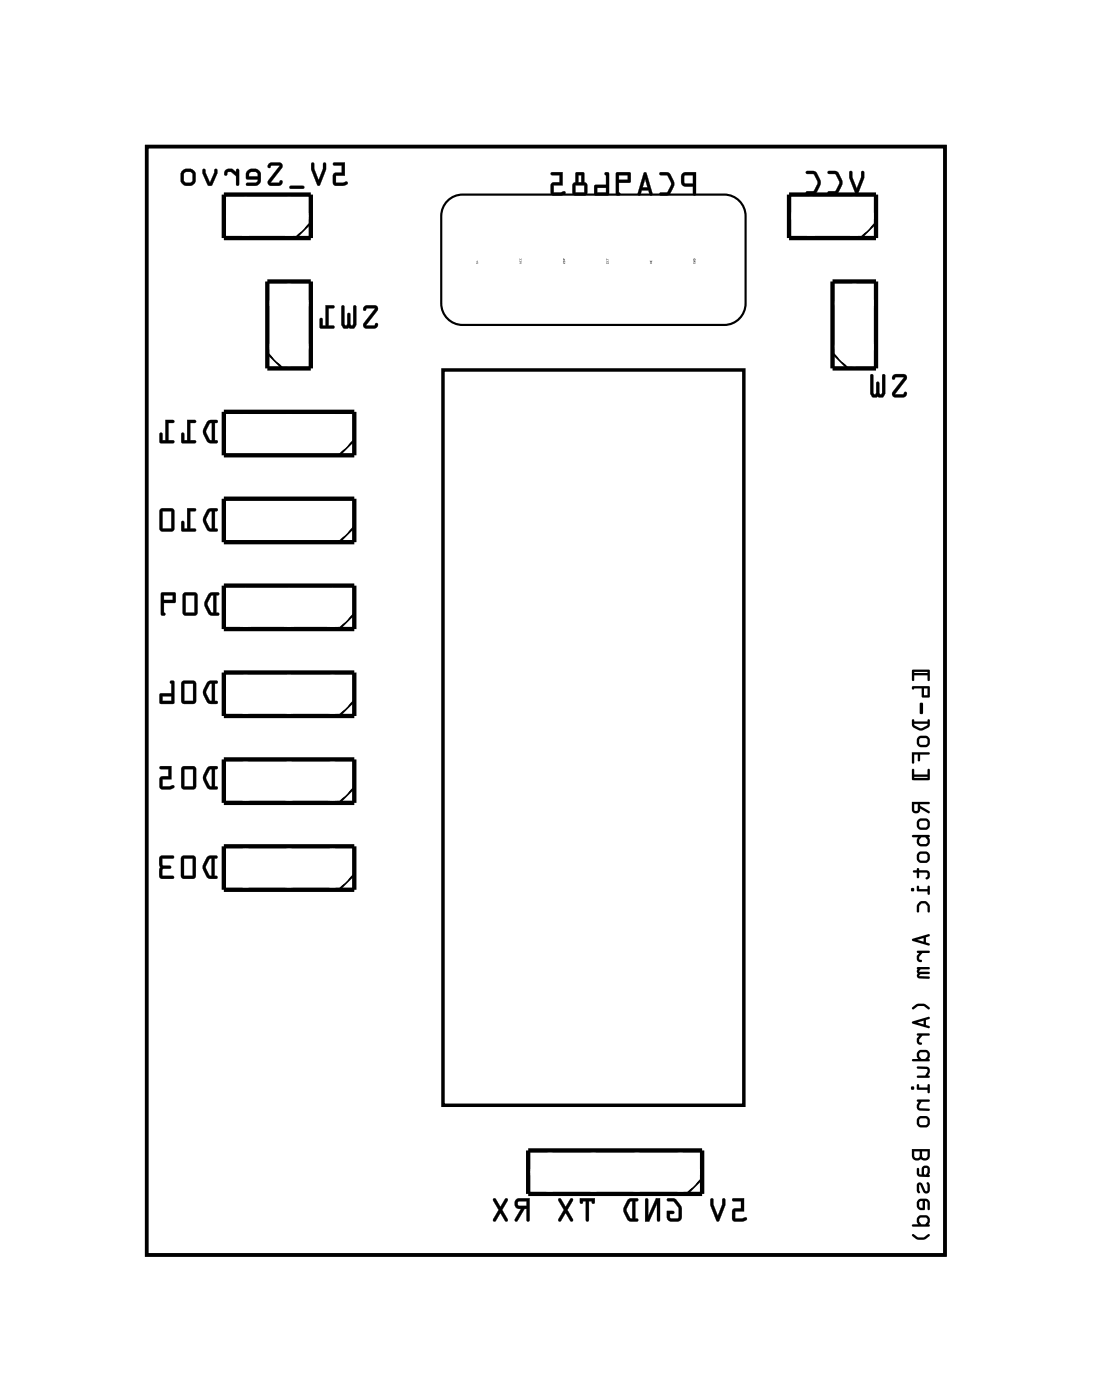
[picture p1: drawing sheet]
<svg xmlns="http://www.w3.org/2000/svg" width="64mm" height="82mm" viewBox="0 0 64 82" stroke-linecap="round" stroke-linejoin="round" font-family="sans-serif">
<path d="M8.6 8.6h46.6v64.8h-46.6zM25.9 21.6h17.6v43h-17.6z" fill="none" stroke="#000" stroke-width=".2"/>
<path d="M8.6 8.6h46.6v64.8h-46.6z" fill="none" stroke="#000" stroke-width=".06"/>
<g fill="#000">
<path d="M19.5 9.5v.2h.5v.4h-.5v.7l.1 .1h.4a.15 .15 0 0 0 .2-.1 .15 .15 0 0 0 0-.2l-.6 .1v-.4h.5v-.8zM18.2 9.5v.4l.3 .9h.2l.3-.9v-.3h-.1v.3l-.3 .6-.2-.6-.1-.3zM16.9 10.9l.1 .1h.7l.1-.1h-.1zM15.7 9.6l-.1 .1 .1 .1 .2-.1h.4l-.6 .8v.2l.1 .2 .6-.1 .1-.1v-.2l-.2 .2h-.5l.7-.9v-.2l-.2-.1zM14.5 10l-.1 .2v.3h.7l-.2 .2h-.5v.1h.7l.1-.3v-.5l-.3-.1h-.3zM14.6 10.1h.4l.1 .2h-.6zM13.2 9.9l-.1 .2a.11 .11 0 0 0 .1 .2 .11 .11 0 0 0 .1-.2l.2-.1 .3 .3v.5h.1v-.9h-.1v.2l-.2-.2zM11.9 9.9l-.1 .2 .3 .7h.3l.3-.7v-.2h-.2l-.2 .8-.3-.8zM10.5 10.4a.5 .5 0 0 0 1 0 .5 .5 0 0 0-1 0zM10.8 10.1l.3-.1 .1 .2v.4v.1h-.3l-.2-.1z"/>
<path d="M19.5 9.5v.2h.5v.4h-.5v.7l.1 .1 .7-.1a.1 .1 0 0 0 0-.1 .1 .1 0 0 0-.1-.1l-.6 .1v-.4h.6v-.8zM19.5 9.5h.6v.8h-.5v.4l.6-.1 .1 .1v.1l-.7 .1-.1-.2v-.5l.5-.1v-.4h-.5zM18.2 9.5v.4l.4 1 .5-1v-.3a.1 .1 0 0 0-.1-.1 .1 .1 0 0 0-.1 .1v.3l-.3 .6-.2-.6v-.3zM18.2 9.5l.1 .1v.3l.3 .7 .3-.7v-.3h.1v.3l-.3 .9h-.2l-.3-.9zM16.9 10.9l.1 .1h.7a.1 .1 0 0 0 .1 0 .1 .1 0 0 0-.1-.1zM16.9 10.9h.8h.1l-.1 .1h-.7zM15.7 9.6l-.1 .1a.13 .13 0 0 0 .2 .1 .13 .13 0 0 0 .1-.1h.4l-.6 .8a.21 .21 0 0 0-.1 .3 .21 .21 0 0 0 .2 .1h.6l.1-.3a.13 .13 0 0 0-.1 0 .13 .13 0 0 0-.1 .1h-.5l.7-.9a.21 .21 0 0 0-.2-.3zM15.7 9.6l.6-.1a.2 .2 0 0 1 .2 .3l-.7 .9h.5l.2-.1-.1 .2h-.6l-.1-.2 .6-.9h-.4l-.2 .1zM14.5 10l-.1 .2v.3h.7l-.2 .2h-.4a.1 .1 0 0 0-.1 .1 .1 .1 0 0 0 .1 .1h.4l.2-.1 .1-.1v-.5l-.2-.3h-.4zM14.5 10l.1-.1h.3l.3 .1v.5l-.1 .3h-.7v-.1h.5l.2-.2h-.7v-.3zM14.6 10.1h.4l.1 .2h-.6zM14.6 10.1l-.1 .2h.6l-.1-.3zM13.2 9.9l-.1 .2a.11 .11 0 0 0 .1 .2 .11 .11 0 0 0 .1-.2l.2-.1 .3 .3v.5a.1 .1 0 0 0 .1 .1 .1 .1 0 0 0 .1-.1v-.8a.1 .1 0 0 0-.1-.1 .1 .1 0 0 0-.1 .1v.1l-.2-.2zM13.2 10l.4-.1 .2 .2v-.2h.1v.9h-.1v-.5l-.3-.3h-.2l-.1 .3zM11.8 9.9v.2l.4 .8 .2-.1 .3-.8a.1 .1 0 0 0-.1-.1 .1 .1 0 0 0-.1 .1l-.2 .7-.3-.8zM11.9 9.9h.1l.3 .8 .2-.8h.2v.2l-.3 .7h-.3l-.3-.7zM10.5 10.4a.51 .51 0 0 0 1 0 .51 .51 0 0 0-1 0zM10.5 10.4a.5 .5 0 0 1 1 0 .5 .5 0 0 1-1 0zM10.8 10.1h.3h.1v.5v.1l-.4-.1zM10.8 10.1l-.1 .5 .2 .1h.3l.1-.1v-.5l-.2-.1z"/>
<path d="M21.3 17.9l-.1 .2 .1 .1 .2-.2 .4 .1-.6 .8-.1 .2 .2 .1h.5l.2-.1-.1-.2-.2 .1h-.4l.6-.8 .1-.2-.2-.2zM20 17.9l-.1 1.1 .2 .2h.6l.1-.2v-1.1h-.1h-.1v1l-.1 .1v-.1v-.5l-.1-.1-.1 .1v.5l-.1 .1-.1-1.1zM19 17.8v1.2h-.2v-.4h-.1v.6h.8v-.2h-.3v-1h.3v-.1z"/>
<path d="M21.3 17.9l-.1 .2a.13 .13 0 0 0 .1 .1 .14 .14 0 0 0 .2-.2l.4 .1-.7 .8a.21 .21 0 0 0 0 .2 .21 .21 0 0 0 .2 .1h.5l.2-.2a.13 .13 0 0 0-.2-.1 .13 .13 0 0 0-.1 .1h-.4l.6-.8a.21 .21 0 0 0-.1-.4zM21.3 17.9h.6a.2 .2 0 0 1 .1 .3l-.6 .8h.4l.2-.1v.2l-.7 .1-.1-.3 .7-.9h-.4l-.2 .2zM20 17.9l-.1 1.1 .2 .2 .3-.1 .3 .1 .1-.2v-1.1a.1 .1 0 0 0-.1-.1 .1 .1 0 0 0-.1 .1v1.1l-.1-.1v-.5a.1 .1 0 0 0-.1-.1 .1 .1 0 0 0-.1 .1v.5l-.1 .1-.1-1.1zM20 17.9h.1l.1 1.1 .1-.1v-.6l.2 .1v.5v.1h.1v-1.1h.1h.1v1.1l-.1 .2-.3-.1-.3 .1-.2-.2zM19 17.8v1.2h-.2l.1-.3a.1 .1 0 0 0-.1-.1 .1 .1 0 0 0-.1 .1v.5h.8a.1 .1 0 0 0 .1-.1 .1 .1 0 0 0-.1-.1h-.3v-1h.3a.1 .1 0 0 0 .1-.1 .1 .1 0 0 0-.1-.1zM19 17.8l.5 .1v.1h-.3v1h.3v.2h-.8v-.6h.1v.4h.2z"/>
<path d="M27.8 15.4h.1h-.1l.1-.1zM27.8 15.3a.05 .05 0 0 0 .1 0 .05 .05 0 0 0-.1 0z"/>
<path d="M27.8 15.4h.1h-.1l.1-.1zM27.8 15.4l.1-.1-.1 .1h.1zM27.9 15.2v.1zM27.9 15.2v.1z"/>
<path d="M30.3 15.4h.2h-.1l.1-.1zM30.4 15.3a.05 .05 0 0 0 .1 0 .05 .05 0 0 0-.1 0zM30.4 15.1a.05 .05 0 0 0 .1 0 .05 .05 0 0 0-.1 0z"/>
<path d="M30.3 15.4h.2h-.1l.1-.1zM30.4 15.4l.1-.1-.1 .1h.1zM30.4 15.3a.05 .05 0 0 0 .1 0 .05 .05 0 0 0-.1 0zM30.4 15.3a.05 .05 0 0 1 .1 0 .05 .05 0 0 1-.1 0zM30.4 15.1a.05 .05 0 0 0 .1 0 .05 .05 0 0 0-.1 0zM30.4 15.1a.05 .05 0 0 1 .1 0 .05 .05 0 0 1-.1 0z"/>
<path d="M32.9 15.3l.1 .1zM32.9 15.3h.1zM32.9 15.3h.1zM32.9 15.1v.1h.1z"/>
<path d="M32.9 15.3v.1h.1zM32.9 15.3l.1 .1zM32.9 15.3h.1zM32.9 15.3h.1zM32.9 15.3h.1zM32.9 15.3h.1zM32.9 15.1v.1h.1zM32.9 15.1l.1 .1h-.1z"/>
<path d="M35.4 15.3l.2 .1zM35.4 15.3a.05 .05 0 0 0 .1 0 .05 .05 0 0 0-.1 0zM35.4 15.1v.1h.2z"/>
<path d="M35.4 15.3v.1h.2zM35.4 15.3l.1 .1zM35.4 15.3a.05 .05 0 0 0 .1 0 .05 .05 0 0 0-.1 0zM35.4 15.3a.05 .05 0 0 1 .1 0 .05 .05 0 0 1-.1 0zM35.4 15.1v.1h.2zM35.4 15.1l.2 .1h-.2z"/>
<path d="M38 15.4h.1zM38 15.4h.1zM38 15.2v.1h.1v-.1v.1z"/>
<path d="M38 15.4h.1zM38 15.4a.05 .05 0 0 1 .1 0 .05 .05 0 0 1-.1 0zM38 15.4h.1zM38 15.4h.1zM38 15.2v.1h.1v-.1v.1zM38 15.2l.1 .1v-.1v.1h-.1z"/>
<path d="M40.5 15.4h.1zM40.5 15.2l.1 .1h-.1h.1l-.1-.1h.1zM40.5 15.1l.1 .1zM40.5 15.2h.1z"/>
<path d="M40.5 15.4h.1zM40.5 15.4h.1h-.1zM40.5 15.2l.1 .1h-.1h.1l-.1-.1h.1zM40.5 15.2h.1h-.1l.1 .1h-.1h.1zM40.5 15.1l.1 .1zM40.5 15.1l.1 .1zM40.5 15.2h.1zM40.5 15.2h.1z"/>
<path d="M39.9 10.1l-.1 .2v.4l.2 .2h.5v.5h.1l.1-1.3zM40 10.3l.5-.1v.5h-.5zM38.5 10.1l.1 .1 .4 .1 .2 .4-.2 .5-.4 .1-.1 .1h.1a.6 .6 0 0 0 .8-.6l-.1-.2-.2-.4-.2-.1zM37.6 10.1l-.3 1.3h.1l.1-.3h.4l.1 .3h.1v-.1l-.3-1.2zM37.7 10.5l.1 .5h-.3zM36 10.1v1.2l.2 .1v-.1v-.6h.6v-.5v-.1zM36.2 10.2h.5v.3h-.5zM35.3 10.1l.1 .7h-.7l.1 .6h.8v-1.2l-.1-.1zM34.9 11h.5v.3h-.5zM33.6 10.1v.6l-.2 .1 .1 .5 .1 .1h.6l.1-.1v-.5l-.2-.1v-.6zM33.6 10.8h.5v.5h-.5zM33.8 10.2h.2v.5h-.2zM32.2 10.1v.1h.5v.5h-.5v.6l.1 .1h.4a.15 .15 0 0 0 .3 0 .15 .15 0 0 0-.1-.2l-.6 .1v-.5h.6v-.7z"/>
<path d="M39.9 10.1l-.1 .2v.4l.2 .2h.5v.4a.1 .1 0 0 0 .1 .1 .1 .1 0 0 0 .1-.1v-1.2h-.6zM39.9 10.2l.8-.1-.1 1.3h-.1v-.5h-.5l-.2-.2zM40 10.3l.5-.1v.5h-.5zM40 10.3v.4h.5v-.5zM38.5 10.1l.1 .1 .4 .1 .2 .4-.2 .5h-.4a.1 .1 0 0 0-.1 .1 .1 .1 0 0 0 .1 .1l.5-.1 .3-.6-.3-.6zM38.6 10.1h.5l.2 .5a.83 .83 0 0 1-.3 .8h-.4l-.1-.1h.1l.4-.1 .2-.3v-.3l-.2-.4h-.4zM37.6 10.1l-.4 1.3h.2l.1-.3h.4l.1 .3h.1v-.1l-.3-1.2zM37.6 10.1h.2l.3 1.2v.1h-.2v-.3h-.4l-.1 .3-.2-.1zM37.7 10.5l.1 .5h-.3zM37.7 10.4l-.2 .6h.3zM36 10.1v1.2l.2 .1a.09 .09 0 0 0 .1-.1 .09 .09 0 0 0-.1 0v-.6h.6l.1-.5-.1-.1zM36 10.1h.8v.1v.5h-.7v.6h.1v.1l-.2-.1zM36.2 10.2h.5v.3h-.5zM36.1 10.2v.3h.6v-.3zM35.3 10.1l.1 .7h-.7l.1 .6h.8v-1.2l-.1-.1zM35.3 10.1l.3 .1v1.2h-.8l-.1-.6h.7zM34.9 11h.5v.3h-.5zM34.9 11v.3h.5v-.3zM33.6 10.1v.6l-.2 .1v.5l.2 .1h.6l.1-.1v-.5l-.2-.1v-.6zM33.6 10.1h.5v.6l.2 .1v.5l-.1 .1h-.6l-.1-.1-.1-.5 .2-.1zM33.6 10.8h.5v.5h-.5zM33.6 10.8v.5h.5v-.5zM33.8 10.2h.2v.5h-.2zM33.8 10.2v.5h.2v-.5zM32.2 10.1v.1h.5v.5h-.5v.6l.1 .1h.7a.1 .1 0 0 0 0-.2 .1 .1 0 0 0-.1 0l-.6 .1v-.5h.6v-.7zM32.2 10.1h.7v.7h-.6v.5l.7-.1v.1l-.7 .1-.1-.1v-.6h.5v-.5h-.5z"/>
<path d="M49.6 10v.4l.4 .9h.1l.4-.9v-.4h-.2v.4l-.2 .6-.3-.6v-.4zM48.4 10v.2h.4l.2 .5-.2 .5h-.4v.1v.1a.6 .6 0 0 0 .8-.6v-.3l-.2-.4-.2-.1zM47.1 10v.2h.4l.3 .5-.3 .5h-.4v.1l.1 .1a.6 .6 0 0 0 .7-.6v-.3l-.2-.4-.2-.1z"/>
<path d="M49.6 10v.4l.5 1 .4-1v-.3a.1 .1 0 0 0-.1-.1 .1 .1 0 0 0-.1 .1v.3l-.2 .6-.3-.6v-.4zM49.6 10l.2 .1v.3l.3 .6 .2-.6v-.3h.2v.3l-.4 .9h-.1l-.4-.9zM48.4 10v.2h.4l.2 .5-.2 .5h-.4a.1 .1 0 0 0-.1 .1 .1 .1 0 0 0 .1 .1l.6-.1 .2-.6-.3-.7zM48.4 10h.5l.3 .5a.83 .83 0 0 1-.4 .8h-.4v-.1h.4l.2-.4v-.2l-.2-.4h-.4zM47.1 10v.2h.4l.3 .5-.3 .5h-.3a.1 .1 0 0 0-.1 .1 .1 .1 0 0 0 .1 .1l.5-.1 .3-.6-.4-.7zM47.1 10h.5l.3 .5a.83 .83 0 0 1-.3 .8h-.4h-.1v-.1h.4l.3-.4v-.2l-.3-.4h-.4z"/>
<path d="M12.1 29.8a.81 .81 0 0 0 0 1.2l.5 .1 .1-.1-.1-.1v-1h.1v-.1l-.4-.1zM12.3 29.9h.1v1l-.2-.1-.2-.4zM10.9 29.7v1.2h-.1v-.4h-.2v.5l.8 .1v-.2h-.3v-1h.3l.1-.1zM9.4 29.8l-.1 1.2 .2 .1h.6l.1-.2v-1.1l-.2-.1zM9.5 29.9h.5v1h-.5z"/>
<path d="M12.1 24.6a.81 .81 0 0 0 0 1.2l.5 .1 .1-.1-.1-.1v-1h.1v-.1h-.4zM12.3 24.7h.1v1h-.2l-.2-.5zM10.9 24.6v1.1h-.1v-.4h-.2v.6h.8v-.2h-.3v-1h.3l.1-.1zM9.7 24.6v1.1h-.2v-.4h-.1l-.1 .6h.8v-.2h-.3v-1h.3l.1-.1z"/>
<path d="M12.1 29.8l-.2 .5v.3l.3 .4 .4 .1a.1 .1 0 0 0 .1-.1 .1 .1 0 0 0-.1-.1v-1a.1 .1 0 0 0 .1-.1 .1 .1 0 0 0-.1-.1zM12.1 29.8l.2-.1 .4 .1v.1h-.2v1h.2v.2l-.5-.1-.3-.4v-.4zM12.3 29.9h.1v1l-.2-.1-.2-.4zM12.3 29.9l-.3 .5 .2 .5h.2v-1zM10.9 29.7v1.2h-.1v-.4a.1 .1 0 0 0-.1-.1 .1 .1 0 0 0-.1 .1v.6h.8a.1 .1 0 0 0 .1-.1 .1 .1 0 0 0-.1-.1h-.3v-1h.3a.1 .1 0 0 0 .1-.1 .1 .1 0 0 0-.1-.1zM10.9 29.7l.5 .1v.1h-.3v1h.3v.2l-.8-.1v-.5h.1l.1 .4h.1zM9.4 29.8l-.1 1.2 .2 .1h.6l.1-.2v-1.1l-.2-.1zM9.4 29.8l.6-.1 .2 .1v1.1l-.1 .2h-.6l-.2-.1zM9.5 29.9h.5v1h-.5zM9.5 29.9v1h.5v-1z"/>
<path d="M12.1 24.6l-.2 .5v.3l.3 .5h.4a.1 .1 0 0 0 .1-.1 .1 .1 0 0 0-.1-.1v-1a.1 .1 0 0 0 .1-.1 .1 .1 0 0 0-.1-.1zM12.1 24.6h.2h.4v.1h-.2v1l.2 .1v.1h-.5l-.3-.5v-.3zM12.3 24.7h.1v1h-.2l-.2-.5zM12.3 24.7l-.3 .5 .2 .5h.2v-1zM10.9 24.5v1.2h-.1v-.3a.1 .1 0 0 0-.1-.1 .1 .1 0 0 0-.1 .1v.5h.8a.1 .1 0 0 0 .1-.1 .1 .1 0 0 0-.1-.1h-.3v-1h.3a.1 .1 0 0 0 .1-.1 .1 .1 0 0 0-.1-.1zM10.9 24.6h.5v.1h-.3v1l.3 .1v.1h-.8v-.6h.1l.1 .4h.1zM9.7 24.5v1.2h-.2v-.3a.1 .1 0 0 0-.1-.1 .1 .1 0 0 0-.1 .1v.5h.8a.1 .1 0 0 0 .1-.1 .1 .1 0 0 0-.1-.1h-.3v-1h.3a.1 .1 0 0 0 .1-.1 .1 .1 0 0 0-.1-.1zM9.7 24.6h.5l-.1 .1h-.3v1l.3 .1v.1h-.8l.1-.6h.1v.4h.2z"/>
<path d="M12.2 34.7a.81 .81 0 0 0 0 1.2l.5 .1 .1-.1-.2-.1v-1h.2v-.1l-.4-.1zM12.4 34.8h.1v1h-.2l-.2-.5zM10.7 34.7v1.2l.1 .1h.6l.1-.2v-1.1l-.1-.1zM10.8 34.8h.6v1h-.6zM9.4 34.7v1.2l.2 .1 .1-.1-.1-.1v-.5l.6-.1 .1-.5-.1-.1zM9.6 34.8h.5v.3h-.5z"/>
<path d="M12.2 34.7l-.3 .5 .1 .3 .2 .5h.5a.1 .1 0 0 0 .1-.1 .1 .1 0 0 0-.1-.1h-.1v-1h.1a.1 .1 0 0 0 .1-.1 .1 .1 0 0 0-.1-.1zM12.2 34.7l.2-.1 .4 .1v.1h-.2v1h.2v.2l-.5-.1-.3-.4v-.4zM12.4 34.8h.1v1h-.2l-.2-.5zM12.3 34.8l-.2 .5 .2 .5h.2v-1zM10.7 34.7v1.2l.1 .1h.6l.1-.2v-1.1l-.1-.1zM10.7 34.7l.7-.1 .1 .1v1.1l-.1 .2h-.6l-.1-.1zM10.8 34.8h.6v1h-.6zM10.8 34.8v1h.6v-1zM9.4 34.6v1.3l.2 .1a.09 .09 0 0 0 .1-.1 .09 .09 0 0 0-.1-.1v-.5l.6-.1 .1-.5-.1-.1zM9.4 34.7l.8-.1 .1 .1-.1 .5h-.6v.6l.1 .1-.1 .1-.2-.1zM9.6 34.8h.5v.3h-.5zM9.6 34.8v.3h.5v-.3z"/>
<path d="M52.2 21.9l-.1 .2 .1 .1 .1-.2 .5 .1-.6 .8-.1 .2 .2 .1h.5l.2-.1-.1-.2-.2 .2-.4-.1 .6-.8 .1-.2-.2-.1zM50.9 21.9l-.1 1.1 .2 .2h.6l.1-.2v-1.1h-.1l-.1 .1v1l-.1 .1v-.1v-.6l-.1-.1-.1 .1v.6l-.1 .1-.1-1.1z"/>
<path d="M52.2 21.9l-.1 .2a.13 .13 0 0 0 .1 .1 .13 .13 0 0 0 .1-.1h.5l-.7 .8a.21 .21 0 0 0 0 .2 .21 .21 0 0 0 .2 .1h.5l.2-.2a.13 .13 0 0 0-.2-.1 .13 .13 0 0 0-.1 .1h-.4l.6-.8a.21 .21 0 0 0-.1-.3zM52.2 21.9h.6a.2 .2 0 0 1 .1 .3l-.6 .8 .4 .1 .2-.2v.3h-.7l-.1-.2 .7-.9-.5-.1-.1 .2zM50.9 21.9l-.1 1.1 .2 .2h.3h.3l.1-.2v-1a.1 .1 0 0 0-.1-.1 .1 .1 0 0 0-.1 .1v1.1l-.1-.1v-.6a.1 .1 0 0 0-.1-.1 .1 .1 0 0 0-.1 .1v.6l-.1 .1-.1-1.1zM50.9 21.9l.1 .1 .1 1.1 .1-.1v-.7l.2 .1v.6v.1l.1-.1v-1l.1-.1h.1v1.1l-.1 .2h-.3h-.3l-.2-.2z"/>
<path d="M53.3 39.2v.6h.1v-.3h.8v.3h.1v-.6zM53.4 39.3h.8h-.8zM53.3 40.1v.2l.5-.1 .1 .6 .4-.1v-.6zM54 40.2h.2v.4h-.2zM53.7 41.1v.6h.2v-.6zM53.3 42.1v.4a.61 .61 0 0 0 .9 0l.1-.1v-.4l-.1 .2h-.8v-.1zM53.4 42.3l.8 .1-.4 .2-.4-.2zM53.6 43.4a.38 .38 0 0 0 .7 0 .38 .38 0 0 0-.7 0zM53.8 43.2h.3l.1 .3h-.4l-.1-.1zM53.3 44v.6l.1-.5h.2l.1 .4 .1-.4 .5-.1zM53.3 45v.6h1v-.7l-.1 .1v.3h-.8v-.3zM53.4 45.4h.8v.1h-.8zM53.3 46.9v.4a.24 .24 0 0 0 .3 .2 .24 .24 0 0 0 .2-.2l.5 .2v-.1l-.5-.3v-.1h.5v-.1zM53.4 47h.2v.4h-.2zM53.6 48.2a.38 .38 0 0 0 .7 0 .38 .38 0 0 0-.7 0zM53.8 48h.3l.1 .3-.4 .1-.1-.1zM53.3 48.8v.1h.3v.4l.1 .2h.4l.2-.2v-.5zM53.8 49h.3l.1 .1-.1 .2h-.4v-.2zM53.6 50.1a.38 .38 0 0 0 .7 0 .38 .38 0 0 0-.7 0zM53.8 49.9h.3l.1 .3-.4 .1-.1-.1zM53.4 50.9v.1h.2v.3l.1-.3h.5l-.1 .4a.27 .27 0 0 0 .2-.3 .27 .27 0 0 0-.2-.2h-.4l-.1-.2v.2zM53.6 51.8v.3h.6v.2h.1v-.5h-.1v.2h-.5v-.2zM53.2 52a.11 .11 0 0 0 .2 0 .11 .11 0 0 0-.2 0zM53.7 52.7l-.1 .3v.3h.1v-.3l.1-.2h.2l.2 .2v.3h.1v-.3a.38 .38 0 0 0-.6-.3zM53.3 54.9v.1l1 .2-.2-.1v-.3l.2-.1v-.1zM53.6 54.9l.4-.1v.3zM53.6 55.6v.1h.1l-.1 .2a.25 .25 0 0 0 0 .2 .25 .25 0 0 0 .2 .1h.1l-.2-.1v-.2l.2-.2h.4v-.1zM53.6 56.6v.6h.7v-.1l-.6-.1 .1-.1h.5v-.1h-.6l.1-.1h.5v-.1zM53.3 58.9l.1 .1a.55 .55 0 0 1 .8 0h.1a.6 .6 0 0 0-1-.1zM53.3 59.7v.1l1 .3-.2-.2v-.3h.2v-.2zM53.6 59.8l.4-.1v.2zM53.6 60.4v.1h.1l-.1 .2a.25 .25 0 0 0 0 .3 .25 .25 0 0 0 .2 .1l.1-.1-.2-.1v-.1l.2-.3h.4zM53.7 61.4l-.1 .2 .1 .3h-.4v.1h1l-.1-.1 .1-.3-.1-.2h-.1zM53.8 61.5h.3l.1 .2-.2 .2h-.2l-.1-.1zM53.6 62.4v.1l.6 .1-.2 .3h-.4v.1h.7v-.1h-.1a.29 .29 0 0 0 .1-.3 .29 .29 0 0 0-.2-.2zM53.6 63.4v.3h.6v.2h.1v-.5h-.1v.2h-.5v-.2zM53.2 63.6a.11 .11 0 0 0 .2 0 .11 .11 0 0 0-.2 0zM53.6 64.3v.1h.1a.29 .29 0 0 0-.1 .3 .29 .29 0 0 0 .2 .2h.5v-.1h-.6v-.2l.1-.2h.5v-.1zM53.6 65.6a.38 .38 0 0 0 .7 0 .38 .38 0 0 0-.7 0zM53.8 65.4h.3l.1 .3-.4 .1-.1-.1zM53.3 67.2v.5l.3 .1a.27 .27 0 0 1 .4 0l.3-.1v-.5zM53.9 67.3h.3v.3a.16 .16 0 0 1-.2 .1 .16 .16 0 0 1-.1-.1zM53.4 67.3h.3v.3a.16 .16 0 0 1-.1 .1 .16 .16 0 0 1-.2-.1zM53.6 68.3v.4l.2 .1h.5v-.5a.24 .24 0 0 0-.2-.2 .24 .24 0 0 0-.3 .2l.1 .4h-.2v-.4zM54 68.3h.2l-.1 .4-.1-.1zM53.6 69.2v.5h.1v-.4l.2 .4a.21 .21 0 0 0 .3 .1 .21 .21 0 0 0 .1-.2l-.1-.5h-.1l.1 .5h-.1l-.2-.4zM53.7 70.1l-.1 .2v.4h.4l.1-.5 .1 .1v.4h.1v-.4l-.1-.2h-.1zM53.8 70.2h.1v.4l-.2-.1zM53.7 71.1l-.1 .2 .1 .3h-.4v.1h1l-.1-.1 .1-.3-.1-.2-.1-.1zM53.8 71.2h.3l.1 .2-.2 .2h-.2l-.1-.2zM53.3 72.2a.61 .61 0 0 0 1 0l-.1-.1a.55 .55 0 0 1-.8 0z"/>
<path d="M53.3 39.2v.6h.1v-.3h.8v.3h.1v-.6zM53.3 39.2l1-.1v.7h-.1v-.3h-.8v.3h-.1zM53.4 39.3h.8h-.8zM53.4 39.3h.8zM53.3 40.1v.2l.5-.1 .1 .6 .4-.1v-.6zM53.3 40.1h1v.6l-.4 .1-.1-.6-.5 .1zM54 40.2h.2v.4h-.2zM54 40.2v.4h.2v-.4zM53.7 41.1v.6h.2v-.6zM53.7 41.1h.2v.6h-.2zM53.3 42.1v.4l.4 .2h.2l.4-.3v-.3l-.1 .1h-.8v-.1zM53.3 42.1h.1v.1h.8l.1-.2v.4l-.4 .3h-.2l-.4-.2zM53.4 42.3l.8 .1-.4 .2-.4-.2zM53.4 42.3v.1l.4 .2 .4-.2zM53.6 43.4a.38 .38 0 0 0 .7 0 .38 .38 0 0 0-.7 0zM53.6 43.4a.38 .38 0 0 1 .7 0 .38 .38 0 0 1-.7 0zM53.8 43.2h.3l.1 .3h-.4l-.1-.1zM53.8 43.2l-.1 .2 .1 .1h.4l-.1-.3zM53.3 44v.6l.1-.5h.2l.1 .4 .1-.4 .5-.1zM53.3 44h1v.1h-.5l-.1 .4-.1-.4h-.2v.5h-.1zM53.3 45v.6h1v-.6h-.1v.3h-.8v-.3zM53.3 45h.1v.3h.8v-.3l.1-.1v.7h-1zM53.4 45.4h.8v.1h-.8zM53.4 45.4v.1h.8v-.1zM53.3 46.9v.4a.24 .24 0 0 0 .3 .2 .24 .24 0 0 0 .2-.2l.5 .2v-.1l-.5-.3v-.1h.5v-.1zM53.3 46.9h1v.1h-.5v.1l.5 .3v.1l-.5-.2a.24 .24 0 0 1-.2 .3 .24 .24 0 0 1-.3-.3zM53.4 47h.2v.4h-.2zM53.4 47v.4h.2v-.4zM53.6 48.2a.38 .38 0 0 0 .7 0 .38 .38 0 0 0-.7 0zM53.6 48.2a.38 .38 0 0 1 .7 0 .38 .38 0 0 1-.7 0zM53.8 48h.3l.1 .3-.4 .1-.1-.1zM53.8 48l-.1 .3 .1 .1 .4-.1-.1-.3zM53.3 48.8v.1h.3v.4l.1 .2h.4l.2-.2v-.5zM53.3 48.8h1v.5l-.2 .2h-.4l-.1-.2v-.4h-.3zM53.8 49h.3l.1 .1-.1 .2h-.4v-.2zM53.8 49l-.1 .1v.2h.4l.1-.2-.1-.1zM53.6 50.1a.38 .38 0 0 0 .7 0 .38 .38 0 0 0-.7 0zM53.6 50.1a.38 .38 0 0 1 .7 0 .38 .38 0 0 1-.7 0zM53.8 49.9h.3l.1 .3-.4 .1-.1-.1zM53.8 49.9l-.1 .3 .1 .1 .4-.1-.1-.3zM53.4 50.9v.1h.2v.3l.1-.3h.4l.1 .2-.1 .1 .1 .1a.28 .28 0 0 0 .1-.3 .28 .28 0 0 0-.2-.2h-.4l-.1-.2v.2zM53.3 50.9h.3v-.2l.1 .2h.4a.26 .26 0 0 1 .3 .2 .26 .26 0 0 1-.3 .3l.1-.4h-.5l-.1 .3v-.3h-.2zM53.6 51.8v.3h.6v.2h.1v-.5h-.1v.2h-.5v-.2zM53.6 51.8h.1v.2h.5v-.2h.1v.5h-.1v-.2h-.6zM53.2 52a.1 .1 0 0 0 .2 0 .1 .1 0 0 0-.2 0zM53.2 52a.11 .11 0 0 1 .2 0 .11 .11 0 0 1-.2 0zM53.7 52.7l-.1 .3v.3h.1v-.3l.2-.2h.2l.1 .2v.3h.1v-.4l-.1-.2h-.2zM53.7 52.7h.2h.3l.1 .2v.4h-.1v-.3l-.2-.2h-.2l-.1 .2v.3h-.1v-.3zM53.3 54.9v.1l1 .2-.2-.1v-.3l.2-.1v-.1zM53.3 54.9l1-.3v.1l-.2 .1v.3l.2 .1-1-.2zM53.6 54.9l.4-.1v.3zM53.6 54.9l.4 .2v-.3zM53.6 55.6v.1h.1l-.1 .2a.27 .27 0 0 0 .2 .3h.1l-.2-.1v-.2l.2-.2h.4v-.1zM53.6 55.6h.7v.1h-.4l-.2 .2v.2l.2 .1a.18 .18 0 0 1-.2 0 .18 .18 0 0 1-.1-.2v-.1l.1-.2h-.1zM53.6 56.6v.3a.16 .16 0 0 0 0 .2 .16 .16 0 0 0 .1 .1h.6v-.1l-.6-.1 .1-.1h.5v-.1h-.6l.1-.1h.5v-.1zM53.6 56.6h.7v.1h-.5l-.1 .1h.6v.1h-.5l-.1 .1 .6 .1v.1h-.6a.16 .16 0 0 1-.1-.1 .16 .16 0 0 1 0-.2zM53.3 58.9v.1h.1a.52 .52 0 0 1 .8 0h.1v-.1l-.4-.2h-.3zM53.3 58.9a.57 .57 0 0 1 1 .1l-.4-.2h-.3l-.3 .2zM53.3 59.7v.1l1 .3-.2-.2v-.3h.2v-.2zM53.3 59.7l1-.3v.2h-.2v.3l.2 .2-1-.3zM53.6 59.8l.4-.1v.2zM53.6 59.8l.4 .1v-.2zM53.6 60.4v.1h.1l-.1 .2a.27 .27 0 0 0 .2 .4l.1-.1-.2-.1v-.1l.2-.3h.4zM53.6 60.4l.7 .1h-.4l-.2 .3v.1l.2 .1a.18 .18 0 0 1-.2 .1 .18 .18 0 0 1-.1-.2v-.2l.1-.2h-.1zM53.7 61.4l-.1 .2 .1 .3h-.4v.1h1l-.1-.1 .1-.3-.1-.2h-.1zM53.7 61.4h.4h.1l.1 .2-.1 .3 .1 .1h-1v-.1h.4l-.1-.3zM53.7 61.5h.4l.1 .2-.2 .2h-.2l-.1-.1zM53.8 61.5l-.1 .3 .1 .1h.2l.2-.2-.1-.2zM53.6 62.4v.1l.6 .1-.2 .3h-.4v.1h.7v-.1h-.1l.1-.2a.26 .26 0 0 0-.2-.3zM53.6 62.4h.5a.29 .29 0 0 1 .2 .2 .29 .29 0 0 1-.1 .3h.1v.1h-.7v-.1h.4l.2-.2-.1-.2h-.5zM53.6 63.4v.3h.6v.2h.1v-.5h-.1v.2h-.5v-.2zM53.6 63.4h.1v.2h.5v-.2h.1v.5h-.1v-.2h-.6zM53.2 63.6a.1 .1 0 0 0 .2 0 .1 .1 0 0 0-.2 0zM53.2 63.6a.11 .11 0 0 1 .2 0 .11 .11 0 0 1-.2 0zM53.6 64.3v.1h.1l-.1 .1a.26 .26 0 0 0 .2 .4h.5v-.1h-.6v-.2l.1-.2h.5v-.1zM53.6 64.3h.7v.1h-.5l-.1 .2v.2h.6v.1h-.5a.29 .29 0 0 1-.2-.2 .29 .29 0 0 1 .1-.3h-.1zM53.6 65.6a.38 .38 0 0 0 .7 0 .38 .38 0 0 0-.7 0zM53.6 65.6a.38 .38 0 0 1 .7 0 .38 .38 0 0 1-.7 0zM53.8 65.4h.3l.1 .3-.4 .1-.1-.1zM53.8 65.4l-.1 .3 .1 .1 .4-.1-.1-.3zM53.3 67.2v.4a.3 .3 0 0 0 .2 .2 .3 .3 0 0 0 .3-.1 .3 .3 0 0 0 .3 .1 .3 .3 0 0 0 .2-.2v-.4zM53.3 67.2h1v.5l-.3 .1h-.2h-.4l-.1-.1zM53.9 67.3h.3v.3a.16 .16 0 0 1-.2 .1 .16 .16 0 0 1-.1-.1zM53.9 67.3v.3a.16 .16 0 0 0 .1 .1 .16 .16 0 0 0 .2-.1v-.3zM53.4 67.3h.3v.3a.16 .16 0 0 1-.1 .1 .16 .16 0 0 1-.2-.1zM53.4 67.3v.3a.16 .16 0 0 0 .2 .1 .16 .16 0 0 0 .1-.1v-.3zM53.6 68.3v.4l.2 .1h.5v-.5a.24 .24 0 0 0-.2-.2 .24 .24 0 0 0-.3 .2l.1 .4h-.2v-.4zM53.6 68.3h.1v.4h.2l-.1-.4a.24 .24 0 0 1 .3-.2 .24 .24 0 0 1 .2 .2v.5h-.5l-.2-.1zM54 68.3h.2l-.1 .4-.1-.1zM54 68.3v.3l.1 .1 .1-.4zM53.6 69.2v.4v.1h.2l-.1-.4 .3 .4h.3v-.4l-.1-.2h-.1l.1 .5h-.1l-.2-.4zM53.6 69.2h.3l.2 .4h.1l-.1-.5h.1l.1 .5a.21 .21 0 0 1-.1 .2 .21 .21 0 0 1-.3-.1l-.2-.4v.4v.1l-.1-.1zM53.7 70.1l-.1 .2v.4h.4l.1-.5 .1 .1v.4h.1v-.4l-.1-.2h-.1zM53.7 70.1h.4h.1l.1 .2v.4h-.1v-.4l-.1-.1-.1 .5h-.4v-.4zM53.8 70.2h.1v.4l-.2-.1zM53.8 70.2l-.1 .3 .2 .1v-.4zM53.7 71.1l-.1 .2 .1 .3h-.4v.1h1l-.1-.1 .1-.3-.1-.2-.1-.1zM53.7 71.1l.4-.1 .1 .1 .1 .2-.1 .3 .1 .1h-1v-.1h.4l-.1-.3zM53.7 71.2h.4l.1 .2-.2 .2h-.2l-.1-.2zM53.8 71.2l-.1 .2 .1 .2h.2l.2-.2-.1-.2zM53.3 72.2v.1l.3 .2h.3l.4-.2v-.1h-.1a.52 .52 0 0 1-.8 0zM53.3 72.2l.4 .1h.3l.2-.2 .1 .1a.61 .61 0 0 1-1 0z"/>
<path d="M12.1 50.1a.81 .81 0 0 0 0 1.2l.5 .1 .1-.1-.2-.1v-1h.2v-.1l-.4-.1zM12.3 50.2h.1v1h-.2l-.2-.5zM10.6 50.1v1.2l.1 .1h.6l.1-.2v-1.1l-.1-.1zM10.7 50.2h.6v1h-.6zM9.4 50.1l-.1 1.2 .2 .1h.6v-.2h-.6v-.4h.4l.1-.1-.1-.1h-.4v-.4h.6l.1-.1z"/>
<path d="M12.1 50.1l-.3 .5 .1 .3 .2 .4 .5 .1a.1 .1 0 0 0 .1-.1 .1 .1 0 0 0-.1-.1h-.1v-1h.1a.1 .1 0 0 0 .1-.1 .1 .1 0 0 0-.1-.1zM12.1 50.1l.2-.1 .4 .1v.1h-.2v1h.2v.2l-.5-.1-.3-.4v-.4zM12.3 50.2h.1v1l-.2-.1-.2-.4zM12.2 50.2l-.2 .5 .2 .5h.2v-1zM10.6 50.1v1.2l.1 .1h.6l.1-.2v-1.1l-.1-.1zM10.6 50.1l.7-.1 .1 .1v1.1l-.1 .2h-.6l-.1-.1zM10.7 50.2h.6v1h-.6zM10.7 50.2v1h.6v-1zM9.3 50.1v1.2l.2 .1h.6a.1 .1 0 0 0 .1-.1 .1 .1 0 0 0-.1-.1h-.6v-.4h.4a.1 .1 0 0 0 .1-.1 .1 .1 0 0 0-.1-.1h-.4v-.4h.6a.1 .1 0 0 0 .1-.1 .1 .1 0 0 0-.1-.1zM9.4 50.1h.8l-.1 .1h-.6v.4h.4l.1 .1-.1 .1h-.4v.4h.6v.2h-.6l-.2-.1z"/>
<path d="M12.1 44.9a.81 .81 0 0 0 0 1.2l.5 .1 .1-.1-.1-.1v-1l.1-.1v-.1h-.4zM12.3 45h.1v1l-.2-.1-.2-.4zM10.6 44.8v1.2l.2 .2 .5-.1 .2-.1-.1-1.1-.1-.1zM10.8 45h.5v1h-.5zM9.3 44.8l.1 .2h.4v.4h-.4l-.1 .6 .2 .2h.4a.15 .15 0 0 0 .2-.1 .15 .15 0 0 0 0-.2l-.6 .1v-.4h.5v-.8z"/>
<path d="M12.1 39.9a.81 .81 0 0 0 0 1.2l.5 .1 .1-.1-.1-.1v-1l.1-.1v-.1h-.4zM12.3 40h.1v1l-.2-.1-.2-.4zM10.6 39.8v1.2l.2 .2 .5-.1 .2-.1-.1-1.1-.1-.1zM10.8 40h.5v1h-.5zM10 39.8v.7l-.7 .1 .1 .5h.8v-1.2l-.1-.1zM9.5 40.7h.5v.3h-.5z"/>
<path d="M12.1 44.9l-.2 .5v.3l.3 .4 .4 .1a.1 .1 0 0 0 .1-.1 .1 .1 0 0 0-.1-.1v-1a.1 .1 0 0 0 .1-.1 .1 .1 0 0 0-.1-.1zM12.1 44.9l.2-.1h.4v.2h-.2v1h.2v.1h-.5l-.3-.5v-.3zM12.3 45h.1v1l-.2-.1-.2-.4zM12.3 45l-.3 .5 .2 .4 .2 .1v-1zM10.6 44.8v1.2l.2 .2 .6-.1 .1-.1v-1.1l-.2-.1zM10.6 44.8h.7l.1 .1v1.1l-.1 .1h-.5l-.2-.1zM10.8 45h.5v1h-.5zM10.8 45v1h.5v-1zM9.3 44.8l.1 .2h.4v.4h-.4l-.1 .6 .2 .2 .6-.1a.1 .1 0 0 0 .1-.1 .1 .1 0 0 0-.1-.1l-.6 .1v-.4h.5v-.8zM9.3 44.8h.7v.8l-.5-.1v.5l.6-.1 .1 .1-.1 .1h-.6l-.2-.1 .1-.6h.4v-.4h-.4z"/>
<path d="M12.1 39.9l-.2 .5v.3l.3 .4 .4 .1a.1 .1 0 0 0 .1-.1 .1 .1 0 0 0-.1-.1v-1a.1 .1 0 0 0 .1-.1 .1 .1 0 0 0-.1-.1zM12.1 39.9l.2-.1h.4v.2h-.2v1h.2v.1h-.5l-.3-.4v-.4zM12.3 40h.1v1l-.2-.1-.2-.4zM12.3 40l-.3 .5 .2 .4 .2 .1v-1zM10.6 39.8v1.2l.2 .2 .6-.1 .1-.1v-1.1l-.2-.1zM10.6 39.8h.7l.1 .1v1.1l-.1 .1h-.5l-.2-.1zM10.8 40h.5v1h-.5zM10.8 40v1h.5v-1zM9.9 39.8l.1 .7-.7 .1 .1 .6 .8-.1v-1.2l-.1-.1zM10 39.8l.2 .1v1.2h-.8l-.1-.5 .7-.1zM9.5 40.7h.5v.3h-.5zM9.5 40.7v.3h.5v-.3z"/>
<path d="M42.8 70.1v.1h.5v.4l-.5 .1v.6l.1 .1h.4a.15 .15 0 0 0 .3 0 .15 .15 0 0 0-.1-.2h-.6v-.4h.6v-.7zM41.5 70.1v.4l.4 .9h.1l.4-.9v-.4h-.2v.3l-.3 .7-.2-.7v-.3zM39 70.1v.1l.4 .1 .3 .4v.4l-.1 .1h-.5v-.2h.2l.1-.2h-.4v.5l.2 .1h.5l.1-.3a.92 .92 0 0 0-.5-1zM37.7 70.1v1.3h.2l.5-1v.9l.1 .1 .1-1.3h-.3l-.4 1v-1zM36.7 70.1a.81 .81 0 0 0 0 1.2l.5 .1 .1-.1-.2-.1v-1h.2v-.1h-.4zM36.8 70.2h.1v1h-.1l-.2-.5zM33.9 70.1v.3l.1-.1 .1-.1h.1v1.1l.1 .1 .1-1.2h.2v.1l.1 .1v-.3zM32.6 70.1l.3 .6-.3 .7h.2l.2-.5 .3 .5h.1l.1-.1-.4-.6 .4-.6h-.2l-.3 .5-.2-.5zM30.1 70.1a.32 .32 0 0 0 0 .4 .32 .32 0 0 0 .3 .2l-.3 .7h.1l.4-.7h.2v.6l.1 .1v-1.3zM30.3 70.3l.5-.1v.3h-.5zM28.8 70.1l.3 .6-.3 .7h.2l.2-.5 .3 .5h.1l.1-.1-.4-.6 .4-.6h-.2l-.3 .5-.2-.5z"/>
<path d="M42.8 70.1v.1h.5v.4l-.5 .1v.6l.1 .1 .7-.1a.1 .1 0 0 0 0-.1 .1 .1 0 0 0-.1 0h-.6v-.4h.6v-.8zM42.8 70.1h.7v.7h-.6v.4h.7v.1l-.7 .1-.1-.1v-.6h.5v-.5h-.5zM41.5 70.1v.4l.4 .9 .5-.9v-.4a.1 .1 0 0 0-.1-.1 .1 .1 0 0 0-.1 .1v.3l-.3 .7-.2-.7v-.3zM41.5 70.1h.2v.3l.2 .7 .3-.7v-.3h.2v.4l-.4 .9h-.1l-.4-.9zM39 70.1v.1h.3l.3 .4v.6h-.4l-.1-.2h.2a.1 .1 0 0 0 .1-.1 .1 .1 0 0 0-.1-.1h-.4l.1 .5 .2 .1 .6-.1v-.2v-.6l-.4-.4zM39 70.1h.3l.2 .1a.9 .9 0 0 1 .2 1.2h-.6l-.1-.2v-.4h.4l-.1 .2h-.2l.1 .2h.4l.1-.1-.1-.5-.2-.4h-.4zM37.7 70.1v1.3h.2l.5-1v.9a.1 .1 0 0 0 .1 .1 .1 .1 0 0 0 .1-.1v-1.3h-.3l-.4 1.1v-1zM37.7 70.1h.2v1l.4-1h.3l-.1 1.3-.1-.1v-1l-.5 1.1h-.2zM36.7 70.1l-.3 .5 .1 .3 .2 .5h.5a.1 .1 0 0 0 .1-.1 .1 .1 0 0 0-.1-.1h-.1v-1h.1a.1 .1 0 0 0 .1-.1 .1 .1 0 0 0-.1-.1zM36.7 70.1h.2h.4l-.1 .1h-.1v1l.2 .1-.1 .1h-.5l-.2-.5v-.3zM36.8 70.2h.1v1h-.1l-.2-.5zM36.8 70.2l-.2 .5 .2 .5h.1v-1zM33.9 70v.3a.1 .1 0 0 0 .1 .1 .11 .11 0 0 0 .1-.2h.1v1.1a.1 .1 0 0 0 .1 .1 .1 .1 0 0 0 .1-.1v-1.1h.2a.11 .11 0 0 0 0 .2 .11 .11 0 0 0 .2-.1v-.3zM33.9 70.1h.8v.3l-.1-.2h-.2l-.1 1.2-.1-.1v-1.1h-.2l-.1 .2zM32.6 70.1v.1l.3 .5-.3 .6a.1 .1 0 0 0 0 .1 .1 .1 0 0 0 .2 0l.2-.5 .3 .5a.1 .1 0 0 0 .1 0 .1 .1 0 0 0 .1-.1l-.4-.6 .4-.5a.1 .1 0 0 0-.1-.1 .1 .1 0 0 0-.1 0l-.3 .5-.2-.5zM32.6 70.1h.2l.2 .5 .3-.5h.2l-.4 .6 .4 .6-.1 .1h-.1l-.3-.5-.2 .5h-.2l.4-.7-.4-.5zM30.1 70.1a.32 .32 0 0 0 0 .4 .32 .32 0 0 0 .3 .2l-.3 .6a.1 .1 0 0 0 0 .1 .1 .1 0 0 0 .1 0l.4-.7h.2v.6a.1 .1 0 0 0 .1 .1 .1 .1 0 0 0 0-.1v-1.3h-.6zM30.2 70.1h.7v1.3l-.1-.1v-.6h-.2l-.4 .7h-.1l.4-.7a.31 .31 0 0 1-.4-.2 .31 .31 0 0 1 .1-.4zM30.3 70.3l.5-.1v.3h-.5zM30.3 70.2v.3h.5v-.3zM28.8 70.1v.1l.3 .5-.3 .6a.1 .1 0 0 0 0 .1 .1 .1 0 0 0 .2 0l.2-.5 .3 .5a.1 .1 0 0 0 .1 0 .1 .1 0 0 0 .1-.1l-.4-.6 .4-.5a.1 .1 0 0 0-.1-.1 .1 .1 0 0 0-.1 0l-.3 .5-.2-.5zM28.8 70.1h.2l.2 .5 .3-.5h.2l-.4 .6 .4 .6-.1 .1h-.1l-.3-.5-.2 .5h-.2l.3-.7-.3-.5z"/>
</g>
<path d="M13.1 11.4h5.1v2.5h-5.1zM15.6 16.5h2.6v5h-2.6zM46.1 11.4h5.1v2.5h-5.1zM48.6 16.5h2.6v5h-2.6zM13.1 24.1h7.6v2.5h-7.6zM13.1 29.2h7.6v2.5h-7.6zM13.1 34.2h7.6v2.6h-7.6zM13.1 39.3h7.6v2.6h-7.6zM13.1 44.4h7.6v2.5h-7.6zM13.1 49.5h7.6v2.5h-7.6zM30.9 67.3h10.1v2.5h-10.1z" fill="none" stroke="#000" stroke-width=".25"/>
<path d="M18.2 13l-.9 .9M26.3 11.6l.3-.2h.4h15.3a1.25 1.25 0 0 1 1.3 1.2v5.1a1.25 1.25 0 0 1-1.3 1.3h-15.3a1.25 1.25 0 0 1-1.2-1.3v-5.1v-.4zM51.2 13l-.9 .9M15.6 20.6l.9 .9M20.7 35.9l-.9 .9M20.7 30.8l-.9 .9M20.7 25.7l-.9 .9M48.6 20.6l.9 .9M20.7 51.1l-.9 .9M20.7 46l-.9 .9M20.7 41l-.9 .9M41 68.9l-.9 .9" fill="none" stroke="#000" stroke-width=".13"/>
<circle cx="39.7" cy="68.5" r=".75" fill="#fff"/>
<circle cx="39.7" cy="68.5" r=".75" fill="none" stroke="#fff" stroke-width=".76" stroke-linecap="butt"/>
<circle cx="37.2" cy="68.5" r=".75" fill="#fff"/>
<circle cx="37.2" cy="68.5" r=".75" fill="none" stroke="#fff" stroke-width=".76" stroke-linecap="butt"/>
<circle cx="34.7" cy="68.5" r=".75" fill="#fff"/>
<circle cx="34.7" cy="68.5" r=".75" fill="none" stroke="#fff" stroke-width=".76" stroke-linecap="butt"/>
<circle cx="32.1" cy="68.5" r=".75" fill="#fff"/>
<circle cx="32.1" cy="68.5" r=".75" fill="none" stroke="#fff" stroke-width=".76" stroke-linecap="butt"/>
<circle cx="27" cy="60.9" r=".67" fill="#fff"/>
<circle cx="27" cy="60.9" r=".67" fill="none" stroke="#fff" stroke-width=".69" stroke-linecap="butt"/>
<path d="M26.4 60.2h1.3v1.4h-1.3z" fill="#fff"/>
<path d="M26.4 60.2h1.3v1.4h-1.3z" fill="none" stroke="#fff" stroke-width=".69" stroke-linecap="butt"/>
<circle cx="27" cy="58.4" r=".67" fill="#fff"/>
<circle cx="27" cy="58.4" r=".67" fill="none" stroke="#fff" stroke-width=".69" stroke-linecap="butt"/>
<circle cx="27" cy="55.8" r=".67" fill="#fff"/>
<circle cx="27" cy="55.8" r=".67" fill="none" stroke="#fff" stroke-width=".69" stroke-linecap="butt"/>
<circle cx="27" cy="53.3" r=".67" fill="#fff"/>
<circle cx="27" cy="53.3" r=".67" fill="none" stroke="#fff" stroke-width=".69" stroke-linecap="butt"/>
<circle cx="27" cy="50.7" r=".67" fill="#fff"/>
<circle cx="27" cy="50.7" r=".67" fill="none" stroke="#fff" stroke-width=".69" stroke-linecap="butt"/>
<circle cx="27" cy="48.2" r=".67" fill="#fff"/>
<circle cx="27" cy="48.2" r=".67" fill="none" stroke="#fff" stroke-width=".69" stroke-linecap="butt"/>
<circle cx="27" cy="45.7" r=".67" fill="#fff"/>
<circle cx="27" cy="45.7" r=".67" fill="none" stroke="#fff" stroke-width=".69" stroke-linecap="butt"/>
<circle cx="27" cy="43.1" r=".67" fill="#fff"/>
<circle cx="27" cy="43.1" r=".67" fill="none" stroke="#fff" stroke-width=".69" stroke-linecap="butt"/>
<circle cx="27" cy="40.6" r=".67" fill="#fff"/>
<circle cx="27" cy="40.6" r=".67" fill="none" stroke="#fff" stroke-width=".69" stroke-linecap="butt"/>
<circle cx="27" cy="38" r=".67" fill="#fff"/>
<circle cx="27" cy="38" r=".67" fill="none" stroke="#fff" stroke-width=".69" stroke-linecap="butt"/>
<circle cx="27" cy="35.5" r=".67" fill="#fff"/>
<circle cx="27" cy="35.5" r=".67" fill="none" stroke="#fff" stroke-width=".69" stroke-linecap="butt"/>
<circle cx="27" cy="33" r=".67" fill="#fff"/>
<circle cx="27" cy="33" r=".67" fill="none" stroke="#fff" stroke-width=".69" stroke-linecap="butt"/>
<circle cx="27" cy="30.4" r=".67" fill="#fff"/>
<circle cx="27" cy="30.4" r=".67" fill="none" stroke="#fff" stroke-width=".69" stroke-linecap="butt"/>
<circle cx="27" cy="27.9" r=".67" fill="#fff"/>
<circle cx="27" cy="27.9" r=".67" fill="none" stroke="#fff" stroke-width=".69" stroke-linecap="butt"/>
<circle cx="27" cy="25.3" r=".67" fill="#fff"/>
<circle cx="27" cy="25.3" r=".67" fill="none" stroke="#fff" stroke-width=".69" stroke-linecap="butt"/>
<circle cx="42.3" cy="60.9" r=".67" fill="#fff"/>
<circle cx="42.3" cy="60.9" r=".67" fill="none" stroke="#fff" stroke-width=".69" stroke-linecap="butt"/>
<circle cx="42.3" cy="58.4" r=".67" fill="#fff"/>
<circle cx="42.3" cy="58.4" r=".67" fill="none" stroke="#fff" stroke-width=".69" stroke-linecap="butt"/>
<circle cx="42.3" cy="55.8" r=".67" fill="#fff"/>
<circle cx="42.3" cy="55.8" r=".67" fill="none" stroke="#fff" stroke-width=".69" stroke-linecap="butt"/>
<circle cx="42.3" cy="53.3" r=".67" fill="#fff"/>
<circle cx="42.3" cy="53.3" r=".67" fill="none" stroke="#fff" stroke-width=".69" stroke-linecap="butt"/>
<circle cx="42.3" cy="50.7" r=".67" fill="#fff"/>
<circle cx="42.3" cy="50.7" r=".67" fill="none" stroke="#fff" stroke-width=".69" stroke-linecap="butt"/>
<circle cx="42.3" cy="48.2" r=".67" fill="#fff"/>
<circle cx="42.3" cy="48.2" r=".67" fill="none" stroke="#fff" stroke-width=".69" stroke-linecap="butt"/>
<circle cx="42.3" cy="45.7" r=".67" fill="#fff"/>
<circle cx="42.3" cy="45.7" r=".67" fill="none" stroke="#fff" stroke-width=".69" stroke-linecap="butt"/>
<circle cx="42.3" cy="43.1" r=".67" fill="#fff"/>
<circle cx="42.3" cy="43.1" r=".67" fill="none" stroke="#fff" stroke-width=".69" stroke-linecap="butt"/>
<circle cx="42.3" cy="40.6" r=".67" fill="#fff"/>
<circle cx="42.3" cy="40.6" r=".67" fill="none" stroke="#fff" stroke-width=".69" stroke-linecap="butt"/>
<circle cx="42.3" cy="38" r=".67" fill="#fff"/>
<circle cx="42.3" cy="38" r=".67" fill="none" stroke="#fff" stroke-width=".69" stroke-linecap="butt"/>
<circle cx="42.3" cy="35.5" r=".67" fill="#fff"/>
<circle cx="42.3" cy="35.5" r=".67" fill="none" stroke="#fff" stroke-width=".69" stroke-linecap="butt"/>
<circle cx="42.3" cy="33" r=".67" fill="#fff"/>
<circle cx="42.3" cy="33" r=".67" fill="none" stroke="#fff" stroke-width=".69" stroke-linecap="butt"/>
<circle cx="42.3" cy="30.4" r=".67" fill="#fff"/>
<circle cx="42.3" cy="30.4" r=".67" fill="none" stroke="#fff" stroke-width=".69" stroke-linecap="butt"/>
<circle cx="42.3" cy="27.9" r=".67" fill="#fff"/>
<circle cx="42.3" cy="27.9" r=".67" fill="none" stroke="#fff" stroke-width=".69" stroke-linecap="butt"/>
<circle cx="42.3" cy="25.3" r=".67" fill="#fff"/>
<circle cx="42.3" cy="25.3" r=".67" fill="none" stroke="#fff" stroke-width=".69" stroke-linecap="butt"/>
<circle cx="16.9" cy="12.6" r=".75" fill="#fff"/>
<circle cx="16.9" cy="12.6" r=".75" fill="none" stroke="#fff" stroke-width=".76" stroke-linecap="butt"/>
<circle cx="14.3" cy="12.6" r=".75" fill="#fff"/>
<circle cx="14.3" cy="12.6" r=".75" fill="none" stroke="#fff" stroke-width=".76" stroke-linecap="butt"/>
<circle cx="16.9" cy="20.3" r=".75" fill="#fff"/>
<circle cx="16.9" cy="20.3" r=".75" fill="none" stroke="#fff" stroke-width=".76" stroke-linecap="butt"/>
<circle cx="16.9" cy="17.7" r=".75" fill="#fff"/>
<circle cx="16.9" cy="17.7" r=".75" fill="none" stroke="#fff" stroke-width=".76" stroke-linecap="butt"/>
<circle cx="49.9" cy="20.3" r=".75" fill="#fff"/>
<circle cx="49.9" cy="20.3" r=".75" fill="none" stroke="#fff" stroke-width=".76" stroke-linecap="butt"/>
<circle cx="49.9" cy="17.7" r=".75" fill="#fff"/>
<circle cx="49.9" cy="17.7" r=".75" fill="none" stroke="#fff" stroke-width=".76" stroke-linecap="butt"/>
<circle cx="19.4" cy="50.7" r=".75" fill="#fff"/>
<circle cx="19.4" cy="50.7" r=".75" fill="none" stroke="#fff" stroke-width=".76" stroke-linecap="butt"/>
<circle cx="16.9" cy="50.7" r=".75" fill="#fff"/>
<circle cx="16.9" cy="50.7" r=".75" fill="none" stroke="#fff" stroke-width=".76" stroke-linecap="butt"/>
<circle cx="14.3" cy="50.7" r=".75" fill="#fff"/>
<circle cx="14.3" cy="50.7" r=".75" fill="none" stroke="#fff" stroke-width=".76" stroke-linecap="butt"/>
<circle cx="19.4" cy="45.7" r=".75" fill="#fff"/>
<circle cx="19.4" cy="45.7" r=".75" fill="none" stroke="#fff" stroke-width=".76" stroke-linecap="butt"/>
<circle cx="16.9" cy="45.7" r=".75" fill="#fff"/>
<circle cx="16.9" cy="45.7" r=".75" fill="none" stroke="#fff" stroke-width=".76" stroke-linecap="butt"/>
<circle cx="14.3" cy="45.7" r=".75" fill="#fff"/>
<circle cx="14.3" cy="45.7" r=".75" fill="none" stroke="#fff" stroke-width=".76" stroke-linecap="butt"/>
<circle cx="19.4" cy="40.6" r=".75" fill="#fff"/>
<circle cx="19.4" cy="40.6" r=".75" fill="none" stroke="#fff" stroke-width=".76" stroke-linecap="butt"/>
<circle cx="16.9" cy="40.6" r=".75" fill="#fff"/>
<circle cx="16.9" cy="40.6" r=".75" fill="none" stroke="#fff" stroke-width=".76" stroke-linecap="butt"/>
<circle cx="14.3" cy="40.6" r=".75" fill="#fff"/>
<circle cx="14.3" cy="40.6" r=".75" fill="none" stroke="#fff" stroke-width=".76" stroke-linecap="butt"/>
<circle cx="19.4" cy="35.5" r=".75" fill="#fff"/>
<circle cx="19.4" cy="35.5" r=".75" fill="none" stroke="#fff" stroke-width=".76" stroke-linecap="butt"/>
<circle cx="16.9" cy="35.5" r=".75" fill="#fff"/>
<circle cx="16.9" cy="35.5" r=".75" fill="none" stroke="#fff" stroke-width=".76" stroke-linecap="butt"/>
<circle cx="14.3" cy="35.5" r=".75" fill="#fff"/>
<circle cx="14.3" cy="35.5" r=".75" fill="none" stroke="#fff" stroke-width=".76" stroke-linecap="butt"/>
<circle cx="19.4" cy="30.4" r=".75" fill="#fff"/>
<circle cx="19.4" cy="30.4" r=".75" fill="none" stroke="#fff" stroke-width=".76" stroke-linecap="butt"/>
<circle cx="16.9" cy="30.4" r=".75" fill="#fff"/>
<circle cx="16.9" cy="30.4" r=".75" fill="none" stroke="#fff" stroke-width=".76" stroke-linecap="butt"/>
<circle cx="14.3" cy="30.4" r=".75" fill="#fff"/>
<circle cx="14.3" cy="30.4" r=".75" fill="none" stroke="#fff" stroke-width=".76" stroke-linecap="butt"/>
<circle cx="19.4" cy="25.3" r=".75" fill="#fff"/>
<circle cx="19.4" cy="25.3" r=".75" fill="none" stroke="#fff" stroke-width=".76" stroke-linecap="butt"/>
<circle cx="16.9" cy="25.3" r=".75" fill="#fff"/>
<circle cx="16.9" cy="25.3" r=".75" fill="none" stroke="#fff" stroke-width=".76" stroke-linecap="butt"/>
<circle cx="14.3" cy="25.3" r=".75" fill="#fff"/>
<circle cx="14.3" cy="25.3" r=".75" fill="none" stroke="#fff" stroke-width=".76" stroke-linecap="butt"/>
<circle cx="41" cy="16.5" r=".64" fill="#fff"/>
<circle cx="41" cy="16.5" r=".64" fill="none" stroke="#fff" stroke-width=".76" stroke-linecap="butt"/>
<circle cx="38.5" cy="16.5" r=".64" fill="#fff"/>
<circle cx="38.5" cy="16.5" r=".64" fill="none" stroke="#fff" stroke-width=".76" stroke-linecap="butt"/>
<circle cx="35.9" cy="16.5" r=".64" fill="#fff"/>
<circle cx="35.9" cy="16.5" r=".64" fill="none" stroke="#fff" stroke-width=".76" stroke-linecap="butt"/>
<circle cx="33.4" cy="16.5" r=".64" fill="#fff"/>
<circle cx="33.4" cy="16.5" r=".64" fill="none" stroke="#fff" stroke-width=".76" stroke-linecap="butt"/>
<circle cx="30.9" cy="16.5" r=".64" fill="#fff"/>
<circle cx="30.9" cy="16.5" r=".64" fill="none" stroke="#fff" stroke-width=".76" stroke-linecap="butt"/>
<circle cx="28.3" cy="16.5" r=".64" fill="#fff"/>
<circle cx="28.3" cy="16.5" r=".64" fill="none" stroke="#fff" stroke-width=".76" stroke-linecap="butt"/>
<circle cx="49.9" cy="12.6" r=".75" fill="#fff"/>
<circle cx="49.9" cy="12.6" r=".75" fill="none" stroke="#fff" stroke-width=".76" stroke-linecap="butt"/>
<circle cx="47.4" cy="12.6" r=".75" fill="#fff"/>
<circle cx="47.4" cy="12.6" r=".75" fill="none" stroke="#fff" stroke-width=".76" stroke-linecap="butt"/>
</svg>
